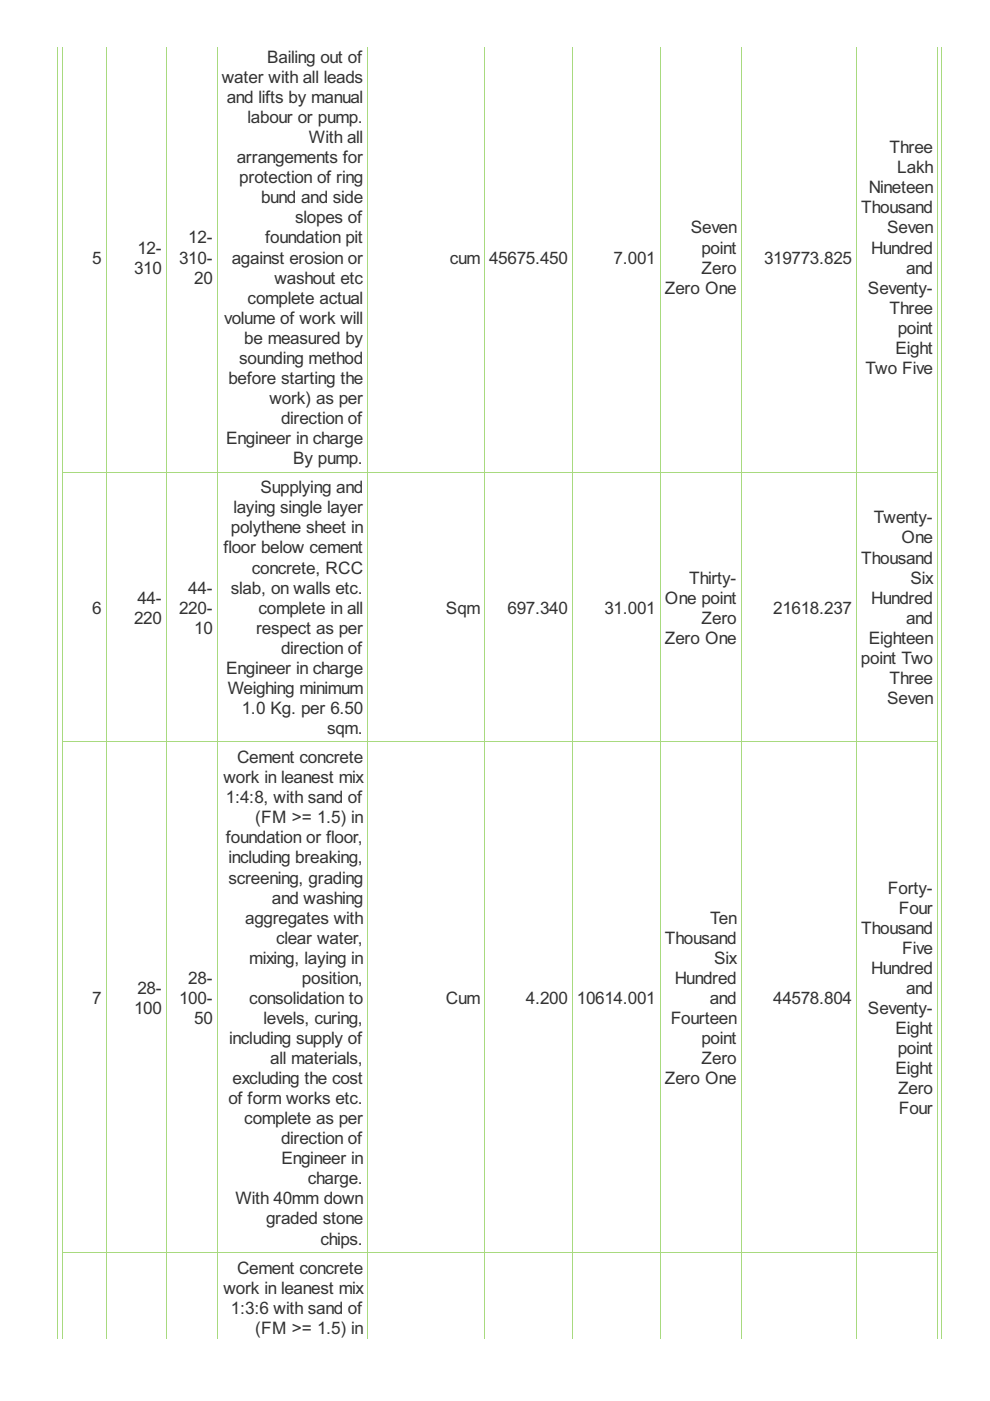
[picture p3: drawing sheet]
<svg xmlns="http://www.w3.org/2000/svg" width="210mm" height="297mm" viewBox="0 0 210 297" stroke-linecap="round" stroke-linejoin="round" font-family="sans-serif">
<defs><g id="words">
<g font-size="4.1" fill="#333">
<text x="47" y="17.6">water with all leads</text>
<text x="56.6" y="13.4">Bailing out of</text>
<text x="48.1" y="21.9">and lifts by manual</text>
<text x="52.5" y="26.1">labour or pump.</text>
<text x="50.2" y="34.6">arrangements for</text>
<text x="65.5" y="30.4">With all</text>
<text x="188.6" y="32.5">Three</text>
<text x="50.7" y="38.9">protection of ring</text>
<text x="184.2" y="41">Nineteen</text>
<text x="190.2" y="36.7">Lakh</text>
<text x="55.3" y="43.1">bund and side</text>
<text x="62.6" y="47.4">slopes of</text>
<text x="182.6" y="45.2">Thousand</text>
<text x="29.1" y="53.7">12-</text>
<text x="39.9" y="51.6">12-</text>
<text x="56.2" y="51.6">foundation pit</text>
<text x="146.5" y="49.5">Seven</text>
<text x="148.7" y="53.7">point</text>
<text x="184.7" y="53.7">Hundred</text>
<text x="188.1" y="49.5">Seven</text>
<text x="19.6" y="55.9">5</text>
<text x="28.4" y="58">310</text>
<text x="38" y="55.9">310-</text>
<text x="49.1" y="55.9">against erosion or</text>
<text x="95.4" y="55.9">cum</text>
<text x="103.7" y="55.9">45675.450</text>
<text x="130.1" y="55.9">7.001</text>
<text x="148.8" y="58">Zero</text>
<text x="162" y="55.9">319773.825</text>
<text x="192.1" y="58">and</text>
<text x="41.2" y="60.1">20</text>
<text x="52.5" y="64.4">complete actual</text>
<text x="58.2" y="60.1">washout etc</text>
<text x="141" y="62.3">Zero One</text>
<text x="184" y="62.3">Seventy-</text>
<text x="47.5" y="68.6">volume of work will</text>
<text x="188.6" y="66.5">Three</text>
<text x="190.3" y="70.8">point</text>
<text x="50.7" y="77.1">sounding method</text>
<text x="51.8" y="72.9">be measured by</text>
<text x="189.9" y="75">Eight</text>
<text x="48.4" y="81.4">before starting the</text>
<text x="183.5" y="79.3">Two Five</text>
<text x="57.1" y="85.6">work) as per</text>
<text x="59.6" y="89.9">direction of</text>
<text x="48" y="94.1">Engineer in charge</text>
<text x="62.1" y="98.4">By pump.</text>
<text x="55.2" y="104.6">Supplying and</text>
<text x="49" y="113.1">polythene sheet in</text>
<text x="49.5" y="108.8">laying single layer</text>
<text x="185.3" y="111">Twenty-</text>
<text x="47.4" y="117.3">floor below cement</text>
<text x="182.6" y="119.5">Thousand</text>
<text x="191.1" y="115.2">One</text>
<text x="39.9" y="125.9">44-</text>
<text x="49" y="125.9">slab, on walls etc.</text>
<text x="53.4" y="121.6">concrete, RCC</text>
<text x="146.1" y="123.7">Thirty-</text>
<text x="193.1" y="123.7">Six</text>
<text x="19.6" y="130.1">6</text>
<text x="29.1" y="128">44-</text>
<text x="38" y="130.1">220-</text>
<text x="54.8" y="130.1">complete in all</text>
<text x="94.6" y="130.1">Sqm</text>
<text x="107.6" y="130.1">697.340</text>
<text x="128.2" y="130.1">31.001</text>
<text x="141" y="128">One point</text>
<text x="163.9" y="130.1">21618.237</text>
<text x="184.7" y="128">Hundred</text>
<text x="28.4" y="132.2">220</text>
<text x="41.2" y="134.4">10</text>
<text x="54.3" y="134.4">respect as per</text>
<text x="141" y="136.5">Zero One</text>
<text x="148.8" y="132.2">Zero</text>
<text x="184.2" y="136.5">Eighteen</text>
<text x="192.1" y="132.2">and</text>
<text x="48" y="142.9">Engineer in charge</text>
<text x="59.6" y="138.6">direction of</text>
<text x="182.5" y="140.7">point Two</text>
<text x="48.3" y="147.1">Weighing minimum</text>
<text x="188.1" y="149.2">Seven</text>
<text x="188.6" y="145">Three</text>
<text x="51.3" y="151.4">1.0 Kg. per 6.50</text>
<text x="69.3" y="155.6">sqm.</text>
<text x="50.3" y="161.8">Cement concrete</text>
<text x="47.4" y="166.1">work in leanest mix</text>
<text x="47.9" y="170.3">1:4:8, with sand of</text>
<text x="47.9" y="178.8">foundation or floor,</text>
<text x="54.1" y="174.6">(FM &gt;= 1.5) in</text>
<text x="48.4" y="183.1">including breaking,</text>
<text x="48.4" y="187.3">screening, grading</text>
<text x="57.6" y="191.6">and washing</text>
<text x="188.3" y="189.5">Forty-</text>
<text x="52" y="195.8">aggregates with</text>
<text x="150.5" y="195.8">Ten</text>
<text x="182.6" y="198">Thousand</text>
<text x="190.6" y="193.7">Four</text>
<text x="58.5" y="200.1">clear water,</text>
<text x="141" y="200.1">Thousand</text>
<text x="191.3" y="202.2">Five</text>
<text x="39.9" y="208.6">28-</text>
<text x="52.9" y="204.3">mixing, laying in</text>
<text x="64" y="208.6">position,</text>
<text x="143.1" y="208.6">Hundred</text>
<text x="151.4" y="204.3">Six</text>
<text x="184.7" y="206.5">Hundred</text>
<text x="19.6" y="212.8">7</text>
<text x="28.4" y="215">100</text>
<text x="29.1" y="210.7">28-</text>
<text x="38" y="212.8">100-</text>
<text x="52.9" y="212.8">consolidation to</text>
<text x="94.6" y="212.8">Cum</text>
<text x="111.5" y="212.8">4.200</text>
<text x="122.3" y="212.8">10614.001</text>
<text x="150.5" y="212.8">and</text>
<text x="163.9" y="212.8">44578.804</text>
<text x="184" y="215">Seventy-</text>
<text x="192.1" y="210.7">and</text>
<text x="41.2" y="217.1">50</text>
<text x="48.6" y="221.3">including supply of</text>
<text x="55.9" y="217.1">levels, curing,</text>
<text x="142.2" y="217.1">Fourteen</text>
<text x="148.7" y="221.3">point</text>
<text x="189.9" y="219.2">Eight</text>
<text x="57.3" y="225.6">all materials,</text>
<text x="148.8" y="225.6">Zero</text>
<text x="189.9" y="227.7">Eight</text>
<text x="190.3" y="223.5">point</text>
<text x="49.3" y="229.8">excluding the cost</text>
<text x="141" y="229.8">Zero One</text>
<text x="190.4" y="232">Zero</text>
<text x="48.4" y="234.1">of form works etc.</text>
<text x="51.8" y="238.3">complete as per</text>
<text x="190.6" y="236.2">Four</text>
<text x="59.6" y="242.6">direction of</text>
<text x="59.7" y="246.9">Engineer in</text>
<text x="65.3" y="251.1">charge.</text>
<text x="49.9" y="255.4">With 40mm down</text>
<text x="56.4" y="259.6">graded stone</text>
<text x="67.9" y="263.9">chips.</text>
<text x="47.4" y="274.3">work in leanest mix</text>
<text x="50.3" y="270.1">Cement concrete</text>
<text x="49" y="278.6">1:3:6 with sand of</text>
<text x="54.1" y="282.8">(FM &gt;= 1.5) in</text>
</g>
</g></defs>
<g fill="none" stroke="#a8da7f" stroke-width=".21">
<path d="M12.2 9.9v273.9M13.3 9.9v273.9M22.5 9.9v273.9M35.2 9.9v273.9M46 9.9v273.9M77.9 9.9v273.9M102.7 9.9v273.9M121.3 9.9v273.9M139.9 9.9v273.9M157.1 9.9v273.9M181.6 9.9v273.9M198.8 9.9v273.9"/>
<path d="M199.6 9.9v273.9M13.2 100.1h185.6M13.2 157.3h185.6M13.2 265.5h185.6"/>
</g>
<use href="#words"/>
</svg>
